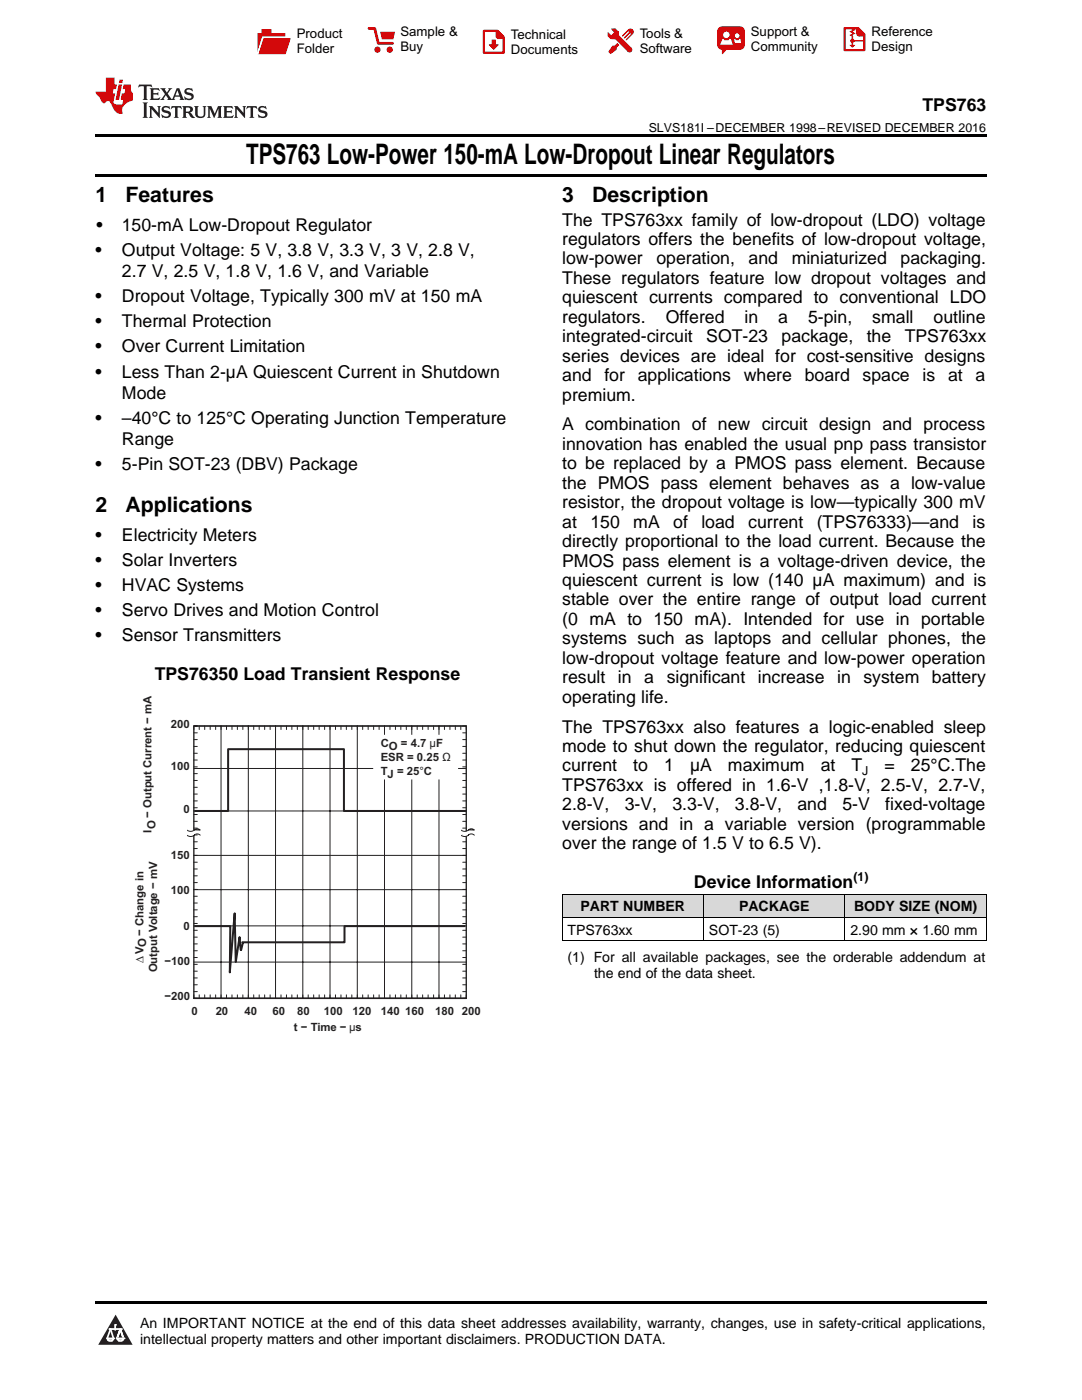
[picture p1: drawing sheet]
<svg xmlns="http://www.w3.org/2000/svg" width="216mm" height="279mm" viewBox="0 0 216 279" stroke-linecap="round" stroke-linejoin="round" font-family="sans-serif">
<defs><g id="words">
<text font-size="5.6" x="49.1" y="32.8">TPS763 Low-Power 150-mA Low-Dropout Linear Regulators</text>
<g font-size="4.2">
<text x="19" y="40.4">1</text>
<text x="25" y="40.4">Features</text>
<text x="112.2" y="40.4">3</text>
<text x="118.2" y="40.4">Description</text>
<text x="19" y="102.3">2</text>
<text x="25" y="102.3">Applications</text>
</g>
<g font-size="3.5">
<text x="184.1" y="22.2">TPS763</text>
<text x="19.2" y="46.1">•</text>
<text x="24.3" y="46.1">150-mA Low-Dropout Regulator</text>
<text x="112.2" y="45">The TPS763xx family of low-dropout (LDO) voltage</text>
<text x="19" y="51.1">•</text>
<text x="24.3" y="51.1">Output Voltage: 5 V, 3.8 V, 3.3 V, 3 V, 2.8 V,</text>
<text x="112.2" y="48.9">regulators offers the benefits of low-dropout voltage,</text>
<text x="112.2" y="52.8">low-power</text>
<text x="131" y="52.8">operation,</text>
<text x="149.4" y="52.8">and</text>
<text x="158" y="52.8">miniaturized</text>
<text x="179.7" y="52.8">packaging.</text>
<text x="24.3" y="55.3">2.7 V, 2.5 V, 1.8 V, 1.6 V, and Variable</text>
<text x="112.2" y="56.7">These regulators feature low dropout voltages and</text>
<text x="19" y="60.3">•</text>
<text x="19" y="65.3">•</text>
<text x="24.3" y="60.3">Dropout Voltage, Typically 300 mV at 150 mA</text>
<text x="24.3" y="65.3">Thermal Protection</text>
<text x="112.2" y="60.5">quiescent currents compared to conventional LDO</text>
<text x="112.2" y="64.4">regulators.</text>
<text x="132.8" y="64.4">Offered</text>
<text x="148.6" y="64.4">in</text>
<text x="155.3" y="64.4">a</text>
<text x="161.2" y="64.4">5-pin,</text>
<text x="174.1" y="64.4">small</text>
<text x="186.3" y="64.4">outline</text>
<text x="19" y="70.3">•</text>
<text x="24.3" y="70.3">Over Current Limitation</text>
<text x="112.2" y="68.3">integrated-circuit</text>
<text x="140.9" y="68.3">SOT-23</text>
<text x="155.9" y="68.3">package,</text>
<text x="172.9" y="68.3">the</text>
<text x="180.5" y="68.3">TPS763xx</text>
<text x="19" y="75.4">•</text>
<text x="24.3" y="75.4">Less Than 2-µA Quiescent Current in Shutdown</text>
<text x="112.2" y="72.2">series devices are ideal for cost-sensitive designs</text>
<text x="112.2" y="76.1">and</text>
<text x="120.6" y="76.1">for</text>
<text x="127.3" y="76.1">applications</text>
<text x="148.4" y="76.1">where</text>
<text x="160.6" y="76.1">board</text>
<text x="172.1" y="76.1">space</text>
<text x="184.1" y="76.1">is</text>
<text x="189.2" y="76.1">at</text>
<text x="194.6" y="76.1">a</text>
<text x="24.3" y="79.6">Mode</text>
<text x="112.2" y="79.9">premium.</text>
<text x="19" y="84.6">•</text>
<text x="24.3" y="84.6">–40°C to 125°C Operating Junction Temperature</text>
<text x="24.3" y="88.8">Range</text>
<text x="112.2" y="85.9">A combination of new circuit design and process</text>
<text x="112.2" y="89.8">innovation has enabled the usual pnp pass transistor</text>
<text x="19" y="93.8">•</text>
<text x="24.3" y="93.8">5-Pin SOT-23 (DBV) Package</text>
<text x="112.2" y="93.7">to be replaced by a PMOS pass element. Because</text>
<text x="112.2" y="97.5">the PMOS pass element behaves as a low-value</text>
<text x="112.2" y="101.4">resistor, the dropout voltage is low—typically 300 mV</text>
<text x="19" y="108">•</text>
<text x="24.3" y="108">Electricity Meters</text>
<text x="112.2" y="105.3">at</text>
<text x="117.8" y="105.3">150</text>
<text x="126.4" y="105.3">mA</text>
<text x="134.3" y="105.3">of</text>
<text x="140" y="105.3">load</text>
<text x="149.3" y="105.3">current</text>
<text x="163" y="105.3">(TPS76333)—and</text>
<text x="194.1" y="105.3">is</text>
<text x="19" y="113">•</text>
<text x="24.3" y="113">Solar Inverters</text>
<text x="112.2" y="109.2">directly proportional to the load current. Because the</text>
<text x="112.2" y="113.1">PMOS pass element is a voltage-driven device, the</text>
<text x="19" y="118">•</text>
<text x="24.3" y="118">HVAC Systems</text>
<text x="112.2" y="116.9">quiescent current is low (140 µA maximum) and is</text>
<text x="19" y="123">•</text>
<text x="24.3" y="123">Servo Drives and Motion Control</text>
<text x="112.2" y="120.8">stable over the entire range of output load current</text>
<text x="112.2" y="124.7">(0 mA to 150 mA). Intended for use in portable</text>
<text x="19" y="128">•</text>
<text x="24.3" y="128">Sensor Transmitters</text>
<text x="112.2" y="128.6">systems such as laptops and cellular phones, the</text>
<text x="30.9" y="135.8">TPS76350 Load Transient Response</text>
<text x="112.2" y="132.5">low-dropout voltage feature and low-power operation</text>
<text x="112.2" y="136.3">result</text>
<text x="123.3" y="136.3">in</text>
<text x="128.6" y="136.3">a</text>
<text x="133" y="136.3">significant</text>
<text x="151.2" y="136.3">increase</text>
<text x="167" y="136.3">in</text>
<text x="172.3" y="136.3">system</text>
<text x="186" y="136.3">battery</text>
<text x="112.2" y="140.2">operating life.</text>
<text x="112.2" y="146.2">The TPS763xx also features a logic-enabled sleep</text>
<text x="112.2" y="150.1">mode to shut down the regulator, reducing quiescent</text>
<text x="112.2" y="154">current</text>
<text x="126.4" y="154">to</text>
<text x="132.5" y="154">1</text>
<text x="137.7" y="154">µA</text>
<text x="145.3" y="154">maximum</text>
<text x="163.8" y="154">at</text>
<text x="169.9" y="154">T</text>
<text x="176.5" y="154">=</text>
<text x="181.8" y="154">25°C.The</text>
<text x="112.2" y="157.8">TPS763xx is offered in 1.6-V ,1.8-V, 2.5-V, 2.7-V,</text>
<text x="112.2" y="161.7">2.8-V,</text>
<text x="124.7" y="161.7">3-V,</text>
<text x="134.2" y="161.7">3.3-V,</text>
<text x="146.7" y="161.7">3.8-V,</text>
<text x="159.1" y="161.7">and</text>
<text x="168.1" y="161.7">5-V</text>
<text x="176.6" y="161.7">fixed-voltage</text>
<text x="112.2" y="165.6">versions and in a variable version (programmable</text>
<text x="112.2" y="169.5">over the range of 1.5 V to 6.5 V).</text>
<text x="138.5" y="177.2">Device Information</text>
</g>
<g font-size="2.8">
<text x="115.8" y="181.9">PART NUMBER</text>
<text x="147.5" y="181.9">PACKAGE</text>
<text x="170.4" y="181.9">BODY SIZE (NOM)</text>
<text x="113.2" y="186.5">TPS763xx</text>
<text x="141.5" y="186.5">SOT-23 (5)</text>
<text x="169.7" y="186.5">2.90 mm × 1.60 mm</text>
<text x="113.2" y="192">(1) For all available packages, see the orderable addendum at</text>
<text x="118.5" y="195.2">the end of the data sheet.</text>
<text x="27.9" y="265">An IMPORTANT NOTICE at the end of this data sheet addresses availability, warranty, changes, use in safety-critical applications,</text>
<text x="27.9" y="268.2">intellectual property matters and other important disclaimers. PRODUCTION DATA.</text>
</g>
<g font-size="2.6">
<text x="59.2" y="7.6">Product</text>
<text x="59.2" y="10.6">Folder</text>
<text x="79.9" y="7.3">Sample &amp;</text>
<text x="79.9" y="10.2">Buy</text>
<text x="102" y="7.8">Technical</text>
<text x="102" y="10.8">Documents</text>
<text x="127.6" y="7.6">Tools &amp;</text>
<text x="127.6" y="10.6">Software</text>
<text x="149.8" y="7.2">Support &amp;</text>
<text x="149.8" y="10.2">Community</text>
<text x="173.9" y="7.3">Reference</text>
<text x="173.9" y="10.2">Design</text>
</g>
<g font-size="2.5">
<text x="129.4" y="26.3">SLVS181I –DECEMBER 1998–REVISED DECEMBER 2016</text>
<text x="172" y="154.7">J</text>
<text x="170.3" y="175.8">(1)</text>
</g>
<g font-size="2.3" fill="#241f21">
<text x="34.1" y="145.2">200</text>
<text x="76" y="149.1">CO = 4.7 µF</text>
<text x="34.1" y="153.6">100</text>
<text x="76" y="151.9">ESR = 0.25</text>
<text x="76" y="154.7">T</text>
<text x="77.3" y="155.3">J = 25°C</text>
<text x="88.2" y="151.9">Ω</text>
<text x="30.2" y="166.3" transform="rotate(-90 30.2 166.3)">I</text>
<text x="30.2" y="163.2" transform="rotate(-90 30.2 163.2)">− Output Current − mA</text>
<text x="31.1" y="165.5" transform="rotate(-90 31.1 165.5)">O</text>
<text x="36.6" y="162.2">0</text>
<text x="34.1" y="171.4">150</text>
<text x="34.1" y="178.4">100</text>
<text x="36.6" y="185.6">0</text>
<text x="28.6" y="192.2" transform="rotate(-90 28.6 192.2)">∆VO − Change in</text>
<text x="31.3" y="194.1" transform="rotate(-90 31.3 194.1)">Output Voltage − mV</text>
<text x="32.8" y="192.6">−100</text>
<text x="32.8" y="199.6">−200</text>
<text x="38.2" y="202.6">0</text>
<text x="43" y="202.6">20</text>
<text x="48.8" y="202.6">40</text>
<text x="54.4" y="202.6">60</text>
<text x="59.3" y="202.6">80</text>
<text x="64.6" y="202.6">100</text>
<text x="70.3" y="202.6">120</text>
<text x="76" y="202.6">140</text>
<text x="80.9" y="202.6">160</text>
<text x="86.8" y="202.6">180 200</text>
<text x="58.7" y="205.8">t − Time − µs</text>
</g>
</g></defs>
<g fill="#d8d8d8">
<path d="M112.2 178.5h28.2v4.6h-28.2z"/>
<path d="M140.4 178.5h28.2v4.6h-28.2z"/>
<path d="M168.6 178.5h28.2v4.6h-28.2z"/>
</g>
<path d="M23.1 262.4l3.4 6h-6.9z" fill="#231f20"/>
<path d="M21.4 267.1h1.2l-.3 .5h-.3a.55 .55 0 0 1-.6-.5z" fill-rule="evenodd" fill="#fff"/>
<path d="M21.4 267.1h1.2l-.3 .5h-.3a.55 .55 0 0 1-.6-.5z" fill="none" stroke="#231f20" stroke-width=".34"/>
<path d="M21.4 267.1l1.2 .1-.3 .4h-.5z" fill="none" stroke="#fff" stroke-width=".34"/>
<path d="M23 265.3h.1" fill="none" stroke="#fff" stroke-width=".34"/>
<path d="M23 264.4v.9z" fill="#fff"/>
<path d="M23 264.4v.9z" fill="none" stroke="#fff" stroke-width=".34"/>
<circle cx="23" cy="264.4" r=".17" fill="#fff"/>
<path d="M21.9 265.2h.1" fill="none" stroke="#fff" stroke-width=".34"/>
<path d="M21.9 265.2h2.3z" fill="#fff"/>
<path d="M21.9 265.2h2.3z" fill="none" stroke="#fff" stroke-width=".34"/>
<circle cx="24.2" cy="265.2" r=".17" fill="#fff"/>
<path d="M23.3 267.1h.1" fill="none" stroke="#fff" stroke-width=".34"/>
<path d="M24 265.2l-.7 1.9z" fill="#fff"/>
<path d="M24 265.2l-.7 1.9z" fill="none" stroke="#fff" stroke-width=".34"/>
<path d="M24 265.2l.7 1.9z" fill="#fff"/>
<path d="M24 265.2l.7 1.9z" fill="none" stroke="#fff" stroke-width=".34"/>
<path d="M24.6 267.1h.1" fill="none" stroke="#fff" stroke-width=".34"/>
<circle cx="21.4" cy="267.1" r=".17" fill="#fff"/>
<path d="M22.1 265.2l-.7 1.9z" fill="#fff"/>
<path d="M22.1 265.2l-.7 1.9z" fill="none" stroke="#fff" stroke-width=".34"/>
<path d="M22.1 265.2l.5 1.9z" fill="#fff"/>
<path d="M22.1 265.2l.5 1.9z" fill="none" stroke="#fff" stroke-width=".34"/>
<circle cx="22.6" cy="267.1" r=".17" fill="#fff"/>
<path d="M23.4 267.1h1.3a.65 .65 0 0 1-.7 .5 .65 .65 0 0 1-.6-.5z" fill-rule="evenodd" fill="#fff"/>
<path d="M23.4 267.1h1.3a.65 .65 0 0 1-.7 .5 .65 .65 0 0 1-.6-.5z" fill="none" stroke="#231f20" stroke-width=".34"/>
<path d="M23.4 267.1h1.3l-.4 .5h-.6z" fill="none" stroke="#fff" stroke-width=".34"/>
<path d="M23.3 267.1h.1" fill="none" stroke="#fff" stroke-width=".34"/>
<circle cx="24.7" cy="267.1" r=".17" fill="#fff"/>
<path d="M19 259.7h177.8v.5h-177.8z" fill="#000"/>
<path d="M38.7 144.9h54.3v54.3h-54.3z" fill="none" stroke="#241f21" stroke-width=".27"/>
<g fill="none" stroke="#241f21" stroke-width=".2">
<path d="M38.7 153.4h54.3M38.7 145.6v-.7h54.3v.7M38.7 158.5h.7M38.7 159.8h.7M38.7 151.7h.7M38.7 153h.7M38.7 154.4h.7M38.7 155.8h.7M38.7 157.1h.7M38.7 146.3h.7M38.7 147.6h.7M38.7 149h.7"/>
<path d="M38.7 150.3h.7M39.8 144.9v.7M40.8 144.9v.7M41.9 144.9v.7M43 144.9v.7M44.1 144.9v54.3M45.2 144.9v.7M46.3 144.9v.7M47.4 144.9v.7M48.5 144.9v.7M49.6 144.9v54.3M50.6 144.9v.7"/>
<path d="M51.7 144.9v.7M52.8 144.9v.7M53.9 144.9v.7M55 144.9v54.3M56.1 144.9v.7M57.2 144.9v.7M58.2 144.9v.7M59.3 144.9v.7M60.4 144.9v54.3M61.5 144.9v.7M62.6 144.9v.7M63.7 144.9v.7"/>
<path d="M64.8 144.9v.7M65.9 144.9v54.3M66.9 144.9v.7M68 144.9v.7M69.1 144.9v.7M70.2 144.9v.7M71.3 144.9v54.3M72.4 144.9v.7M73.5 144.9v.7M74.6 144.9v.7M75.6 144.9v.7M76.7 144.9v54.3"/>
<path d="M77.8 144.9v.7M78.9 144.9v.7M80 144.9v.7M81.1 144.9v.7M82.2 144.9v54.3M83.2 144.9v.7M84.3 144.9v.7M85.4 144.9v.7M86.5 144.9v.7M87.6 144.9v54.3M88.7 144.9v.7M89.8 144.9v.7"/>
<path d="M90.9 144.9v.7M91.9 144.9v.7M92.3 158.5h.7M92.3 159.8h.7M92.3 151.7h.7M92.3 153h.7M92.3 154.4h.7M92.3 155.8h.7M92.3 157.1h.7M92.3 146.3h.7M92.3 147.6h.7M92.3 149h.7"/>
<path d="M92.3 150.3h.7M38.7 161.8h54.3M38.7 177.6h54.3M38.7 178.9h.7M38.7 172.1h.7M38.7 173.4h.7M38.7 174.8h.7M38.7 176.1h.7M38.7 177.5h.7M38.7 165.3h.7M38.7 166.6h.7M38.7 168h.7"/>
<path d="M38.7 169.3h.7M38.7 170.7h.7M38.7 161.2h.7M38.7 162.6h.7M38.7 163.9h.7M92.3 178.9h.7M92.3 172.1h.7M92.3 173.4h.7M92.3 174.8h.7M92.3 176.1h.7M92.3 177.5h.7M92.3 165.3h.7"/>
<path d="M92.3 166.6h.7M92.3 168h.7M92.3 169.3h.7M92.3 170.7h.7M92.3 161.2h.7M92.3 162.6h.7M92.3 163.9h.7M38.7 199.2h54.3M38.7 192h54.3M38.7 184.8h54.3M38.7 192.5h.7M38.7 193.8h.7"/>
<path d="M38.7 195.2h.7M38.7 196.5h.7M38.7 197.9h.7M38.7 198.5v.7h.7M38.7 185.7h.7M38.7 187h.7M38.7 188.4h.7M38.7 189.7h.7M38.7 191.1h.7M38.7 180.2h.7M38.7 181.6h.7M38.7 182.9h.7"/>
<path d="M38.7 184.3h.7M39.8 198.5v.7M40.8 198.5v.7M41.9 198.5v.7M43 198.5v.7M45.2 198.5v.7M46.3 198.5v.7M47.4 198.5v.7M48.5 198.5v.7M50.6 198.5v.7M51.7 198.5v.7M52.8 198.5v.7"/>
<path d="M53.9 198.5v.7M56.1 198.5v.7M57.2 198.5v.7M58.2 198.5v.7M59.3 198.5v.7M61.5 198.5v.7M62.6 198.5v.7M63.7 198.5v.7M64.8 198.5v.7M66.9 198.5v.7M68 198.5v.7M69.1 198.5v.7"/>
<path d="M70.2 198.5v.7M72.4 198.5v.7M73.5 198.5v.7M74.6 198.5v.7M75.6 198.5v.7M77.8 198.5v.7M78.9 198.5v.7M80 198.5v.7M81.1 198.5v.7M83.2 198.5v.7M84.3 198.5v.7M85.4 198.5v.7"/>
<path d="M86.5 198.5v.7M88.7 198.5v.7M89.8 198.5v.7M90.9 198.5v.7M91.9 198.5v.7M92.3 192.5h.7M92.3 193.8h.7M92.3 195.2h.7M92.3 196.5h.7M92.3 197.9h.7M92.3 185.7h.7M92.3 187h.7"/>
<path d="M92.3 188.4h.7M92.3 189.7h.7M92.3 191.1h.7M92.3 180.2h.7M92.3 181.6h.7M92.3 182.9h.7M92.3 184.3h.7M93 198.5v.7h-.7"/>
</g>
<path d="M74.6 146.8h16.7v8.6h-16.7z" fill-rule="evenodd" fill="#fff"/>
<path d="M74.6 146.8h16.7v8.6h-16.7z" fill="none" stroke="#fff" stroke-width=".27"/>
<path d="M92.6 165.9l1.2-.1v.8l-1 .3-.7-.1z" fill-rule="evenodd" fill="#fff"/>
<path d="M93.5 165.6l-.7 .3-.7-.2M93.5 166.6l-.7 .3-.7-.2M93.5 165.6l.6-.2 .5 .3zM93.5 166.6l.6-.2 .5 .3" fill="none" stroke="#241f21" stroke-width=".2"/>
<path d="M37.9 165.8h1.2v.8h-1.2z" fill-rule="evenodd" fill="#fff"/>
<path d="M38.7 170.7h54.3M38.8 166.6l.6-.2 .5 .3M38.8 165.6l.6-.2 .5 .3zM38.8 166.6l-.7 .3-.7-.2M38.8 165.6l-.7 .3-.7-.2M38.7 199.2h54.3" fill="none" stroke="#241f21" stroke-width=".2"/>
<path d="M38.9 161.8h6.6v-12.3h23.1v12.3h24.3M38.9 184.8h7.1l-.1 9.3 .9-11.8 .2 9.7 .8-5 .2 2.6M48.5 188.2l-.4 1.4M92.7 184.8h-24v3.3h-20.4" fill="none" stroke="#241f21" stroke-width=".4"/>
<path d="M112.2 178.4h84.6M112.2 178.5v9.3M140.4 178.5v9.3M168.6 178.5v9.3M196.8 178.5v9.3M112.2 187.7h84.6M112.2 183.1h84.6" fill="none" stroke="#000" stroke-width=".2"/>
<path d="M19 34.8h177.8v.5h-177.8zM19 26.8h177.8v.6h-177.8z" fill="#000"/>
<path d="M27.7 16.9l-.1 .6 .6-.3h.5v.2v2.2l-.2 .4h1l-.2-.4v-2.2v-.2h.5l.6 .3-.2-.6zM29.9 17.6l.2 .4v1.6l-.2 .4h1.9l.1-.6a1.09 1.09 0 0 1-1.3 .1v-.6h.6l.4 .2v-.7l-.2 .2h-.8v-.6l.2-.1a1.01 1.01 0 0 1 1 .3l-.1-.6zM32 17.6l.9 1.2-1 1.2h.9l-.2-.3 .5-.7 .5 .7-.3 .3h1.7l-.2-.3 .1-.4h1l.1 .4-.2 .3h1l-.3-.4-.7-2h-.5l-1 2.2-.8-1.1 .9-1.1h-.9l.2 .2-.4 .7-.4-.7 .2-.2zM35.4 18l.4 1h-.8zM37 17.7a.66 .66 0 0 0-.2 .8 .66 .66 0 0 0 .6 .4l.7 .2 .1 .2a.8 .8 0 0 1-.7 .4 .8 .8 0 0 1-.7-.5l.1 .8 .2-.2a.94 .94 0 0 0 1.1 .1 .94 .94 0 0 0 .4-.9 1.48 1.48 0 0 0-1.3-.6v-.4a1.1 1.1 0 0 1 1.2 .2l-.2-.6-.2 .1-.5-.1zM28.5 20.4l.2 .4v2.3l-.2 .4h1l-.2-.4v-2.3l.2-.4zM29.7 21.2l.2 .4v1.5l-.2 .4h.8l-.3-.4 .1-1.3 1.6 1.8v-2l.2-.4h-.7l.2 .2v1.1l-1.2-1.3zM32.5 21.3a.66 .66 0 0 0-.2 .8 .66 .66 0 0 0 .6 .4l.6 .2 .2 .2a.8 .8 0 0 1-.8 .4 .8 .8 0 0 1-.7-.5l.2 .7 .2-.1a.94 .94 0 0 0 1 .1 .94 .94 0 0 0 .5-1 1.47 1.47 0 0 0-1.3-.6l-.1-.3a1.1 1.1 0 0 1 1.3 .2l-.2-.6-.2 .1-.5-.2zM34.3 21.2l-.2 .6a.64 .64 0 0 1 .8-.3v1.6l-.2 .4h1l-.3-.4 .1-1.6a.66 .66 0 0 1 .8 .3l-.2-.6zM36.3 21.2l.3 .4v1.5l-.3 .4h1l-.2-.2v-.7h.5l.1 .1a.8 .8 0 0 0 1.2 .7l-1-1a.62 .62 0 0 0 .6-.5 .62 .62 0 0 0-.6-.7zM37.1 21.5h.1a.48 .48 0 0 1 .6 0 .48 .48 0 0 1 .1 .6l-.2 .1-.6 .1zM38.7 21.2l.2 .2a2.29 2.29 0 0 0 .4 2 1.05 1.05 0 0 0 1.7-.7v-1.3l.2-.2h-.8l.2 .4v1.1a.61 .61 0 0 1-.6 .6 .61 .61 0 0 1-.6-.6v-1.1l.3-.4zM41.3 21.2l.3 .4v1.5l-.3 .4h.8l-.2-.4v-1.4l.8 1.9 .9-1.9v1.4l-.2 .4h.9l-.2-.4v-1.5l.2-.4h-.8l-.7 1.5-.6-1.5zM44.5 21.2l.2 .4v1.5l-.2 .4h1.9l.2-.6a1.1 1.1 0 0 1-1.4 .2v-.7h.6l.4 .2v-.6l-.2 .1-.8 .1v-.6l.2-.1a1.02 1.02 0 0 1 1.1 .2l-.2-.5zM46.7 21.2l.2 .4v1.5l-.2 .4h.8l-.3-.4 .1-1.3 1.6 1.8v-2l.2-.4h-.7l.2 .2v1.1l-1.2-1.3zM49.3 21.2l-.1 .6a.64 .64 0 0 1 .8-.3v1.6l-.3 .4h1l-.2-.4v-1.6a.66 .66 0 0 1 .8 .3l-.1-.6zM51.7 21.3a.66 .66 0 0 0-.2 .7 .66 .66 0 0 0 .7 .5l.6 .2 .1 .2a.8 .8 0 0 1-.7 .4 .8 .8 0 0 1-.7-.5l.1 .7 .2-.1a.94 .94 0 0 0 1.1 .1 .94 .94 0 0 0 .4-1 1.48 1.48 0 0 0-1.2-.6l-.1-.3a1.1 1.1 0 0 1 1.2 .2l-.2-.6-.1 .1-.6-.2z" fill="#231f20"/>
<path d="M21.1 15.5v2.8h-2v.4l.9 .9a.96 .96 0 0 0 1 1 .59 .59 0 0 1 .5-.4 .59 .59 0 0 1 .5 .3l.4 .8a1.61 1.61 0 0 0 2.1 1.3 1.63 1.63 0 0 1 1.1-2.2l.9-.3v-1.5a1.6 1.6 0 0 1-.4-1.7h-1.4l-.2 .9h.5l-.2 .8h-.5l-.2 1v.3h.5l-.2 .9h-.7a.74 .74 0 0 1-1-.6l.3-1.6h-.5l.2-.8h.5l.1-.9h-.4v-1.4zM23.7 16.9l-.7 3h.8l.6-3zM23.8 15.9l-.1 .7h.7l.2-.7z" fill="#ee1d23"/>
<g fill="#d60000">
<path d="M52.2 5.8h2v.8h2.7v4.2h-5.5v-4.2h.8z" fill-rule="evenodd"/>
<path d="M52.5 7.5h5.6l-1.1 3.3h-5.6z" fill-rule="evenodd"/>
</g>
<path d="M52.4 7.4h5.7v.1h-5.6l-1.1 3.3z" fill-rule="evenodd" fill="#fff"/>
<path d="M52.4 7.4h5.7v.1h-5.6l-1.1 3.3z" fill="none" stroke="#fff" stroke-width=".2"/>
<path d="M73.6 5.7h1.2l.7 2.9h2.8" fill="none" stroke="#d60000" stroke-width=".55"/>
<g fill="#d60000">
<path d="M75.9 6.3h2.9l-.3 1.6h-2.3z" fill-rule="evenodd"/>
<circle cx="75.3" cy="9.9" r=".62"/>
<circle cx="77.8" cy="9.9" r=".62"/>
</g>
<path d="M96.6 6.2h2.7l1.2 1.2v3.1h-3.9z" fill="none" stroke="#d60000" stroke-width=".44"/>
<g fill="#d60000">
<path d="M98.1 7.9h.8v1h.6l-1 1.1-.9-1v-.1h.5z" fill-rule="evenodd"/>
<path d="M98.9 6.2h.4l1.2 1.2v.4h-1.2l-.4-.4z" fill-rule="evenodd"/>
<path d="M122 5.7h.8l.6 .6 .1 .7 2.5 2.5-.7 .8-2.4-2.3-1.1-.2-.6-.6v-.8l.8 .6 .4-.4v-.2l-.4-.5z" fill-rule="evenodd"/>
<path d="M122.2 9.1h.5l.5-.5 .4 .4-.5 .5-.1 .4-1.2 .9-.4-.5z" fill-rule="evenodd"/>
<path d="M125.3 5.9a.67 .67 0 0 1 1 0 .67 .67 0 0 1 0 .9z" fill-rule="evenodd"/>
<path d="M125.3 5.9l1 .9-1.2 1.2h-.2v-.2l.9-.9 .1-.2h-.2l-1 1h-.2v-.2l1-1v-.2h-.2l-1 1h-.2v-.2z" fill-rule="evenodd"/>
<circle cx="125.6" cy="9.9" r=".54"/>
</g>
<path d="M123.4 6.3l-.1 .7" fill="none" stroke="#d60000" stroke-width=".2"/>
<g fill="#d60000">
<path d="M143.4 5.5l.7-.2h3.6a.95 .95 0 0 1 .9 .9v2.8a.95 .95 0 0 1-.9 .9h-3.6a.95 .95 0 0 1-1-.9v-2.8z" fill-rule="evenodd"/>
<path d="M144 9.9h1l-.8 .9h-.2z" fill-rule="evenodd"/>
</g>
<g fill="#fff">
<path d="M146.6 8.6h1.3z"/>
<path d="M144.1 7.8h.3l.1 .2h.8l.2-.2h.3l.4 1.1h-2.5z" fill-rule="evenodd"/>
<path d="M146.5 7.8h.2l.2 .2h.5l.1-.2h.2l.2 .8h-1.3z" fill-rule="evenodd"/>
<circle cx="144.9" cy="6.9" r=".65"/>
<circle cx="147.1" cy="7.1" r=".48"/>
</g>
<path d="M168.5 5.6h2.7l1.3 1.3v3.1h-4z" fill="none" stroke="#d60000" stroke-width=".44"/>
<path d="M170.1 7.3v1.8M170.1 8.1h2.3" fill="none" stroke="#d60000" stroke-width=".3"/>
<g fill="#d60000">
<path d="M170.9 5.6h.3l1.3 1.3v.4h-1.1l-.5-.6z" fill-rule="evenodd"/>
<circle cx="170.1" cy="8.1" r=".42"/>
<circle cx="171.4" cy="6.7" r=".55"/>
</g>
<g fill="#d60000">
<path d="M169.5 9h1.2l-.6 .5z"/>
<path d="M169.8 5.8h.6l.3 .2-.6 .3 .6 .4-.7 .3 .2 .3h-.2l-.5-.3 .6-.3-.6-.4 .6-.3z"/>
</g>
<use href="#words"/>
</svg>
